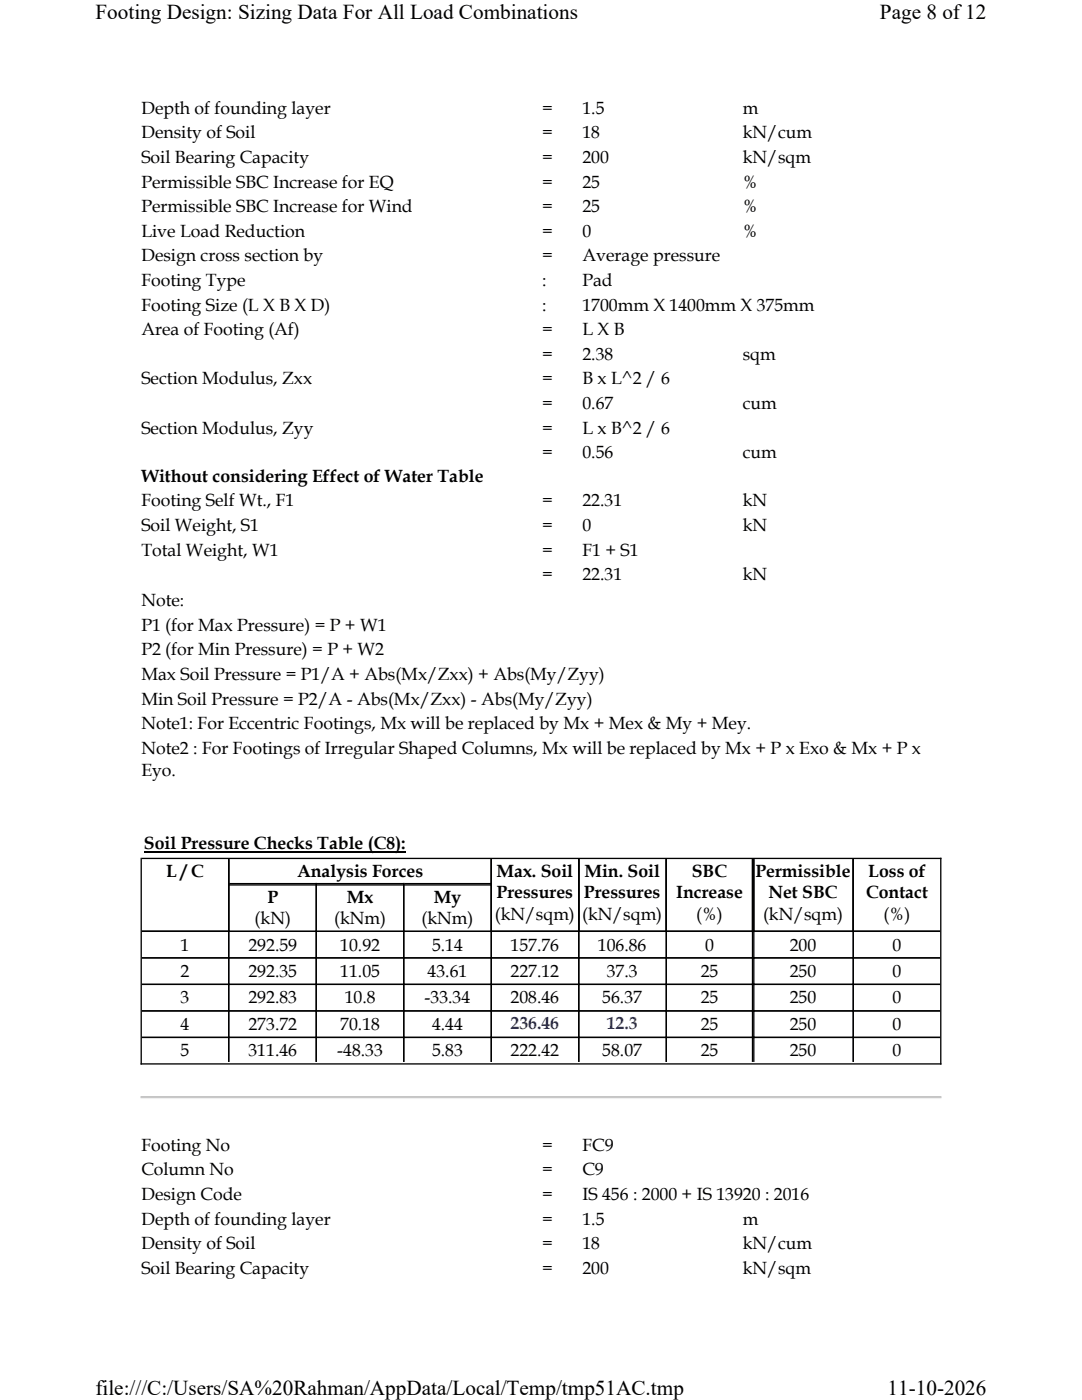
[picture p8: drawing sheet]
<svg xmlns="http://www.w3.org/2000/svg" width="216mm" height="279mm" viewBox="0 0 216 279" stroke-linecap="round" stroke-linejoin="round" font-family="sans-serif">
<defs><g id="words">
<g font-size="4.2">
<text x="19" y="3.8">Footing Design: Sizing Data For All Load Combinations</text>
<text x="175.6" y="3.8">Page 8 of12</text>
<text x="19" y="278.5">file:///C:/Users/SA%20Rahman/AppData/Local/Temp/tmp51AC.tmp</text>
<text x="177.1" y="278.5">11-10-2026</text>
</g>
<g font-size="3.5">
<text x="28.2" y="22.7">Depth of founding layer</text>
<text x="108.2" y="22.7">=</text>
<text x="116.2" y="22.7">1.5</text>
<text x="148.2" y="22.7">m</text>
<text x="28.2" y="27.6">Density of Soil</text>
<text x="108.2" y="27.6">=</text>
<text x="116.2" y="27.6">18</text>
<text x="148.2" y="27.6">kN/cum</text>
<text x="28.2" y="32.5">Soil Bearing Capacity</text>
<text x="108.2" y="32.5">=</text>
<text x="116.2" y="32.5">200</text>
<text x="148.2" y="32.5">kN/sqm</text>
<text x="28.2" y="37.4">Permissible SBC Increase for EQ</text>
<text x="108.2" y="37.4">=</text>
<text x="116.2" y="37.4">25</text>
<text x="148.2" y="37.4">%</text>
<text x="28.2" y="42.3">Permissible SBC Increase for Wind</text>
<text x="28.2" y="47.2">Live Load Reduction</text>
<text x="108.2" y="42.3">=</text>
<text x="108.2" y="47.2">=</text>
<text x="116.2" y="42.3">25</text>
<text x="116.2" y="47.2">0</text>
<text x="148.2" y="42.3">%</text>
<text x="148.2" y="47.2">%</text>
<text x="28.2" y="52.2">Design cross section by</text>
<text x="108.2" y="52.2">=</text>
<text x="116.2" y="52.2">Average pressure</text>
<text x="28.2" y="57.1">Footing Type</text>
<text x="108.2" y="57.1">:</text>
<text x="116.2" y="57.1">Pad</text>
<text x="28.2" y="62">Footing Size (L X B X D)</text>
<text x="108.2" y="62">:</text>
<text x="116.2" y="62">1700mm X 1400mm X 375mm</text>
<text x="28.2" y="66.9">Area of Footing (Af)</text>
<text x="108.2" y="66.9">=</text>
<text x="108.2" y="71.8">=</text>
<text x="116.2" y="66.9">L X B</text>
<text x="116.2" y="71.8">2.38</text>
<text x="148.2" y="71.8">sqm</text>
<text x="28.2" y="76.7">Section Modulus, Zxx</text>
<text x="108.2" y="76.7">=</text>
<text x="116.2" y="76.7">B x L^2 / 6</text>
<text x="108.2" y="81.6">=</text>
<text x="116.2" y="81.6">0.67</text>
<text x="148.2" y="81.6">cum</text>
<text x="28.2" y="86.5">Section Modulus, Zyy</text>
<text x="108.2" y="86.5">=</text>
<text x="116.2" y="86.5">L x B^2 / 6</text>
<text x="108.2" y="91.4">=</text>
<text x="116.2" y="91.4">0.56</text>
<text x="148.2" y="91.4">cum</text>
<text x="28.2" y="96.2">Without considering Effect of Water Table</text>
<text x="28.2" y="101.1">Footing Self Wt., F1</text>
<text x="108.2" y="101.1">=</text>
<text x="116.2" y="101.1">22.31</text>
<text x="148.2" y="101.1">kN</text>
<text x="28.2" y="106">Soil Weight, S1</text>
<text x="108.2" y="106">=</text>
<text x="116.2" y="106">0</text>
<text x="148.2" y="106">kN</text>
<text x="28.2" y="110.9">Total Weight, W1</text>
<text x="108.2" y="110.9">=</text>
<text x="116.2" y="110.9">F1 + S1</text>
<text x="108.2" y="115.8">=</text>
<text x="116.2" y="115.8">22.31</text>
<text x="148.2" y="115.8">kN</text>
<text x="28.2" y="121">Note:</text>
<text x="28.2" y="125.9">P1 (for Max Pressure) = P + W1</text>
<text x="28.2" y="130.8">P2 (for Min Pressure) = P + W2</text>
<text x="28.2" y="135.7">Max Soil Pressure = P1/A + Abs(Mx/Zxx) + Abs(My/Zyy)</text>
<text x="28.2" y="140.6">Min Soil Pressure = P2/A - Abs(Mx/Zxx) - Abs(My/Zyy)</text>
<text x="28.2" y="145.5">Note1: For Eccentric Footings, Mx will be replaced by Mx + Mex &amp; My + Mey.</text>
<text x="28.2" y="150.4">Note2 : For Footings of Irregular Shaped Columns, Mx will be replaced by Mx + P x Exo &amp; Mx + P x</text>
<text x="28.2" y="154.8">Eyo.</text>
<text x="28.7" y="169.5">Soil Pressure Checks Table (C8):</text>
<text x="33.2" y="175.1">L / C</text>
<text x="59.3" y="175.1">Analysis Forces</text>
<text x="99.1" y="175.1">Max. Soil</text>
<text x="99.1" y="179.3">Pressures</text>
<text x="116.5" y="179.3">Pressures</text>
<text x="116.6" y="175.1">Min. Soil</text>
<text x="134.9" y="179.3">Increase</text>
<text x="138.1" y="175.1">SBC</text>
<text x="150.7" y="175.1">Permissible</text>
<text x="153.3" y="179.3">Net SBC</text>
<text x="172.8" y="179.3">Contact</text>
<text x="173.2" y="175.1">Loss of</text>
<text x="50.8" y="184.5">(kN)</text>
<text x="53.4" y="180.2">P</text>
<text x="66.7" y="184.5">(kNm)</text>
<text x="69.2" y="180.2">Mx</text>
<text x="84.1" y="184.5">(kNm)</text>
<text x="86.5" y="180.2">My</text>
<text x="98.7" y="183.6">(kN/sqm)</text>
<text x="116.2" y="183.6">(kN/sqm)</text>
<text x="138.9" y="183.6">(%)</text>
<text x="152.3" y="183.6">(kN/sqm)</text>
<text x="176.3" y="183.6">(%)</text>
<text x="36" y="189.7">1</text>
<text x="49.6" y="189.7">292.59</text>
<text x="67.9" y="189.7">10.92</text>
<text x="86.2" y="189.7">5.14</text>
<text x="101.9" y="189.7">157.76</text>
<text x="119.3" y="189.7">106.86</text>
<text x="140.7" y="189.7">0</text>
<text x="157.6" y="189.7">200</text>
<text x="178.1" y="189.7">0</text>
<text x="36" y="195">2</text>
<text x="49.6" y="195">292.35</text>
<text x="67.9" y="195">11.05</text>
<text x="85.3" y="195">43.61</text>
<text x="101.9" y="195">227.12</text>
<text x="121.1" y="195">37.3</text>
<text x="139.8" y="195">25</text>
<text x="157.6" y="195">250</text>
<text x="178.1" y="195">0</text>
<text x="36" y="200.3">3</text>
<text x="49.6" y="200.3">292.83</text>
<text x="68.8" y="200.3">10.8</text>
<text x="84.7" y="200.3">-33.34</text>
<text x="101.9" y="200.3">208.46</text>
<text x="120.2" y="200.3">56.37</text>
<text x="139.8" y="200.3">25</text>
<text x="157.6" y="200.3">250</text>
<text x="178.1" y="200.3">0</text>
<text x="36" y="205.5">4</text>
<text x="49.6" y="205.5">273.72</text>
<text x="67.9" y="205.5">70.18</text>
<text x="86.2" y="205.5">4.44</text>
<text x="139.8" y="205.5">25</text>
<text x="157.6" y="205.5">250</text>
<text x="178.1" y="205.5">0</text>
<text x="36" y="210.8">5</text>
<text x="49.6" y="210.8">311.46</text>
<text x="67.3" y="210.8">-48.33</text>
<text x="86.2" y="210.8">5.83</text>
<text x="101.9" y="210.8">222.42</text>
<text x="120.2" y="210.8">58.07</text>
<text x="139.8" y="210.8">25</text>
<text x="157.6" y="210.8">250</text>
<text x="178.1" y="210.8">0</text>
<text x="28.2" y="229.6">Footing No</text>
<text x="108.2" y="229.6">=</text>
<text x="116.2" y="229.6">FC9</text>
<text x="28.2" y="234.6">Column No</text>
<text x="28.2" y="239.5">Design Code</text>
<text x="108.2" y="234.6">=</text>
<text x="108.2" y="239.5">=</text>
<text x="116.2" y="234.6">C9</text>
<text x="116.2" y="239.5">IS 456 : 2000 + IS 13920 : 2016</text>
<text x="28.2" y="244.4">Depth of founding layer</text>
<text x="108.2" y="244.4">=</text>
<text x="116.2" y="244.4">1.5</text>
<text x="148.2" y="244.4">m</text>
<text x="28.2" y="249.3">Density of Soil</text>
<text x="108.2" y="249.3">=</text>
<text x="116.2" y="249.3">18</text>
<text x="148.2" y="249.3">kN/cum</text>
<text x="28.2" y="254.2">Soil Bearing Capacity</text>
<text x="108.2" y="254.2">=</text>
<text x="116.2" y="254.2">200</text>
<text x="148.2" y="254.2">kN/sqm</text>
</g>
<g font-size="3.5" fill="#00f">
<text x="101.9" y="205.4">236.46</text>
<text x="121.1" y="205.4">12.3</text>
</g>
</g></defs>
<path d="M28.7 170.1h52.2" fill="none" stroke="#000" stroke-width=".27"/>
<g fill="none" stroke="#000" stroke-width=".26">
<path d="M28.2 171.2v41.3M28.3 171.3h159.6M45.5 176.6h52.7M45.6 171.4v40.5M45.8 176.3h52.4M63.1 176.2v35.7M80.6 176.2v35.7M98 171.4v40.5M115.5 171.4v40.5M133 171.4v40.5M150.2 171.4v40.5M150.4 171.4v40.5"/>
<path d="M170.3 171.4v40.5M187.7 171.2v41.3M28.3 185.9h159.3M28.3 191.2h159.3M28.3 196.5h159.3M28 212.3h159.9M28.3 201.7h159.3M28.3 207h159.3"/>
</g>
<path d="M28 218.9h159.9" fill="none" stroke="#a0a0a0" stroke-width=".26"/>
<path d="M28 219.2h159.9" fill="none" stroke="#f0f0f0" stroke-width=".26"/>
<g fill="#fff">
<path d="M19 0h177.8v4.7h-177.8z" fill-rule="evenodd"/>
<path d="M19 274.7h177.8v4.7h-177.8z" fill-rule="evenodd"/>
</g>
<use href="#words"/>
</svg>
